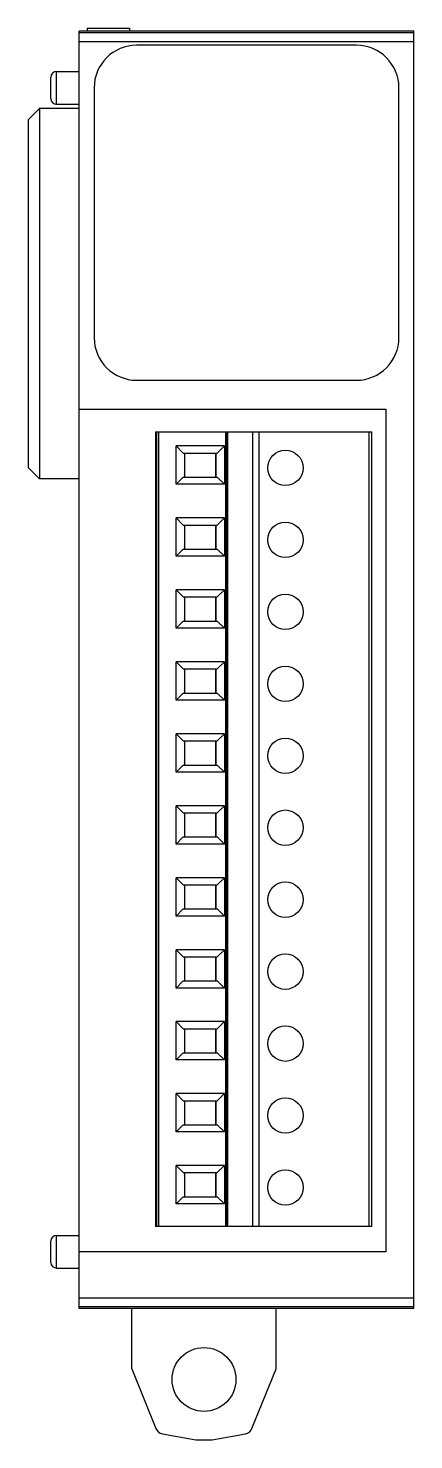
# Model space of a CAD drawing. Header units: millimetres. Extents: x 28.8 to 56, y 8.4 to 107.8.
import ezdxf

# ---------------------------------------------------------------- set-up
doc = ezdxf.new("R2010")
doc.units = ezdxf.units.MM
doc.header["$LTSCALE"] = 7.620631
doc.layers.get('0').update_dxf_attribs({"linetype": 'CONTINUOUS'})

msp = doc.modelspace()

# ---------------------------------------------------------------- linework, layer by layer
at = {"color": 7, "linetype": 'Continuous'}
for p, q in [((32.404, 17.621), (32.404, 107.621)), ((56.004, 107.621), (32.404, 107.621)), ((56.004, 107.492), (32.404, 107.492)), ((32.954, 107.821), (32.954, 107.621)), ((32.954, 107.821), (35.954, 107.821)), ((35.954, 107.821), (35.954, 107.621)), ((56.004, 17.621), (56.004, 107.621)), ((32.404, 106.892), (56.004, 106.892)), ((51.955, 106.621), (36.454, 106.621)), ((30.804, 102.472), (30.804, 104.77)), ((30.804, 104.77), (32.404, 104.77)), ((30.404, 102.872), (30.404, 104.37)), ((33.454, 103.621), (33.454, 86.021)), ((54.954, 86.021), (54.954, 103.621)), ((30.804, 102.472), (32.404, 102.472)), ((28.804, 101.372), (29.604, 102.172)), ((29.604, 102.172), (29.604, 76.07)), ((32.404, 102.172), (29.604, 102.172)), ((28.804, 101.372), (28.804, 76.87)), ((36.454, 83.021), (51.955, 83.021)), ((32.404, 80.989), (54.022, 80.989)), ((54.022, 80.989), (54.022, 21.603)), ((37.789, 79.389), (37.789, 23.389)), ((37.789, 79.389), (53.035, 79.389)), ((37.859, 79.389), (37.859, 23.389)), ((38.011, 23.389), (38.011, 79.389)), ((42.711, 79.389), (42.711, 23.389)), ((42.725, 79.389), (42.725, 23.389)), ((42.812, 23.389), (42.812, 79.389)), ((42.855, 79.389), (42.855, 23.389)), ((44.635, 79.389), (44.635, 23.389)), ((45.087, 23.389), (45.087, 79.389)), ((52.835, 79.389), (52.835, 23.389)), ((53.035, 23.389), (53.035, 79.389)), ((39.246, 75.69), (39.246, 78.39)), ((39.743, 77.89), (39.246, 78.39)), ((42.646, 78.39), (39.246, 78.39)), ((39.743, 77.89), (42.142, 77.89)), ((39.842, 76.19), (39.842, 77.89)), ((42.023, 77.89), (42.023, 76.19)), ((42.042, 77.89), (42.042, 76.19)), ((42.646, 78.39), (42.142, 77.89)), ((42.646, 78.39), (42.646, 75.69)), ((28.804, 76.87), (29.604, 76.07)), ((32.404, 76.07), (29.604, 76.07)), ((39.246, 75.69), (39.743, 76.19)), ((42.646, 75.69), (39.246, 75.69)), ((39.743, 76.19), (42.142, 76.19)), ((42.142, 76.19), (42.646, 75.69)), ((39.246, 70.62), (39.246, 73.32)), ((39.743, 72.82), (39.246, 73.32)), ((42.646, 73.32), (39.246, 73.32)), ((39.743, 72.82), (42.142, 72.82)), ((39.842, 71.12), (39.842, 72.82)), ((42.023, 72.82), (42.023, 71.12)), ((42.042, 72.82), (42.042, 71.12)), ((42.646, 73.32), (42.142, 72.82)), ((42.646, 73.32), (42.646, 70.62)), ((39.246, 70.62), (39.743, 71.12)), ((42.646, 70.62), (39.246, 70.62)), ((39.743, 71.12), (42.142, 71.12)), ((42.142, 71.12), (42.646, 70.62)), ((39.246, 65.55), (39.246, 68.25)), ((39.743, 67.75), (39.246, 68.25)), ((42.646, 68.25), (39.246, 68.25)), ((39.743, 67.75), (42.142, 67.75)), ((39.842, 66.05), (39.842, 67.75)), ((42.023, 67.75), (42.023, 66.05)), ((42.042, 67.75), (42.042, 66.05)), ((42.646, 68.25), (42.142, 67.75)), ((42.646, 68.25), (42.646, 65.55)), ((39.246, 65.55), (39.743, 66.05)), ((39.743, 66.05), (42.142, 66.05)), ((42.142, 66.05), (42.646, 65.55)), ((42.646, 65.55), (39.246, 65.55)), ((39.246, 60.48), (39.246, 63.18)), ((39.743, 62.68), (39.246, 63.18)), ((42.646, 63.18), (39.246, 63.18)), ((39.743, 62.68), (42.142, 62.68)), ((39.842, 60.98), (39.842, 62.68)), ((42.023, 62.68), (42.023, 60.98)), ((42.042, 62.68), (42.042, 60.98)), ((42.646, 63.18), (42.142, 62.68)), ((42.646, 63.18), (42.646, 60.48)), ((39.246, 60.48), (39.743, 60.98)), ((39.743, 60.98), (42.142, 60.98)), ((42.142, 60.98), (42.646, 60.48)), ((42.646, 60.48), (39.246, 60.48)), ((39.246, 55.41), (39.246, 58.11)), ((42.646, 58.11), (39.246, 58.11)), ((39.743, 57.61), (39.246, 58.11)), ((42.646, 58.11), (42.142, 57.61)), ((42.646, 58.11), (42.646, 55.41)), ((39.743, 57.61), (42.142, 57.61)), ((39.842, 55.91), (39.842, 57.61)), ((42.023, 57.61), (42.023, 55.91)), ((42.042, 57.61), (42.042, 55.91)), ((39.246, 55.41), (39.743, 55.91)), ((39.743, 55.91), (42.142, 55.91)), ((42.142, 55.91), (42.646, 55.41)), ((42.646, 55.41), (39.246, 55.41)), ((39.246, 50.34), (39.246, 53.04)), ((42.646, 53.04), (39.246, 53.04)), ((39.743, 52.54), (39.246, 53.04)), ((42.646, 53.04), (42.142, 52.54)), ((42.646, 53.04), (42.646, 50.34)), ((39.743, 52.54), (42.142, 52.54)), ((39.842, 50.84), (39.842, 52.54)), ((42.023, 52.54), (42.023, 50.84)), ((42.042, 52.54), (42.042, 50.84)), ((39.246, 50.34), (39.743, 50.84)), ((39.743, 50.84), (42.142, 50.84)), ((42.142, 50.84), (42.646, 50.34)), ((42.646, 50.34), (39.246, 50.34)), ((42.646, 47.97), (39.246, 47.97)), ((39.743, 47.47), (39.246, 47.97)), ((39.246, 45.27), (39.246, 47.97)), ((42.646, 47.97), (42.142, 47.47)), ((42.646, 47.97), (42.646, 45.27)), ((39.743, 47.47), (42.142, 47.47)), ((39.842, 45.77), (39.842, 47.47)), ((42.023, 47.47), (42.023, 45.77)), ((42.042, 47.47), (42.042, 45.77)), ((39.246, 45.27), (39.743, 45.77)), ((39.743, 45.77), (42.142, 45.77)), ((42.142, 45.77), (42.646, 45.27)), ((42.646, 45.27), (39.246, 45.27)), ((42.646, 42.9), (39.246, 42.9)), ((39.743, 42.4), (39.246, 42.9)), ((39.246, 40.2), (39.246, 42.9)), ((42.646, 42.9), (42.142, 42.4)), ((42.646, 42.9), (42.646, 40.2)), ((39.743, 42.4), (42.142, 42.4)), ((39.842, 40.7), (39.842, 42.4)), ((42.023, 42.4), (42.023, 40.7)), ((42.042, 42.4), (42.042, 40.7)), ((39.246, 40.2), (39.743, 40.7)), ((42.646, 40.2), (39.246, 40.2)), ((39.743, 40.7), (42.142, 40.7)), ((42.142, 40.7), (42.646, 40.2)), ((42.646, 37.83), (39.246, 37.83)), ((39.743, 37.33), (39.246, 37.83)), ((39.246, 35.13), (39.246, 37.83)), ((42.646, 37.83), (42.142, 37.33)), ((42.646, 37.83), (42.646, 35.13)), ((39.743, 37.33), (42.142, 37.33)), ((39.842, 35.63), (39.842, 37.33)), ((42.023, 37.33), (42.023, 35.63)), ((42.042, 37.33), (42.042, 35.63)), ((39.246, 35.13), (39.743, 35.63)), ((42.646, 35.13), (39.246, 35.13)), ((39.743, 35.63), (42.142, 35.63)), ((42.142, 35.63), (42.646, 35.13)), ((42.646, 32.76), (39.246, 32.76)), ((39.743, 32.26), (39.246, 32.76)), ((39.246, 30.06), (39.246, 32.76)), ((39.743, 32.26), (42.142, 32.26)), ((39.842, 30.56), (39.842, 32.26)), ((42.023, 32.26), (42.023, 30.56)), ((42.042, 32.26), (42.042, 30.56)), ((42.646, 32.76), (42.142, 32.26)), ((42.646, 32.76), (42.646, 30.06)), ((39.246, 30.06), (39.743, 30.56)), ((42.646, 30.06), (39.246, 30.06)), ((39.743, 30.56), (42.142, 30.56)), ((42.142, 30.56), (42.646, 30.06)), ((42.646, 27.69), (39.246, 27.69)), ((39.743, 27.19), (39.246, 27.69)), ((39.246, 24.99), (39.246, 27.69)), ((39.743, 27.19), (42.142, 27.19)), ((39.842, 25.49), (39.842, 27.19)), ((42.023, 27.19), (42.023, 25.49)), ((42.042, 27.19), (42.042, 25.49)), ((42.646, 27.69), (42.142, 27.19)), ((42.646, 27.69), (42.646, 24.99)), ((39.246, 24.99), (39.743, 25.49)), ((42.646, 24.99), (39.246, 24.99)), ((39.743, 25.49), (42.142, 25.49)), ((42.142, 25.49), (42.646, 24.99)), ((53.035, 23.389), (37.789, 23.389)), ((30.404, 20.872), (30.404, 22.37)), ((30.804, 22.77), (32.404, 22.77)), ((30.804, 20.472), (30.804, 22.77)), ((54.022, 21.603), (32.404, 21.603)), ((30.804, 20.472), (32.404, 20.472)), ((56.004, 18.35), (32.404, 18.35)), ((32.404, 17.75), (56.004, 17.75)), ((56.004, 17.621), (32.404, 17.621)), ((36.114, 13.371), (36.114, 17.621)), ((46.294, 13.371), (46.294, 17.621)), ((36.114, 13.371), (37.818, 9.154)), ((44.59, 9.154), (46.294, 13.371)), ((38.27, 8.788), (40.634, 8.371)), ((40.634, 8.371), (41.774, 8.371)), ((41.774, 8.371), (44.138, 8.788))]:
    msp.add_line(p, q, dxfattribs=at)
for centre, radius in [((46.947, 76.843), 1.25), ((46.947, 71.773), 1.25), ((46.947, 66.703), 1.25), ((46.947, 61.633), 1.25), ((46.947, 56.563), 1.25), ((46.947, 51.493), 1.25), ((46.947, 46.423), 1.25), ((46.947, 41.353), 1.25), ((46.947, 36.283), 1.25), ((46.947, 31.213), 1.25), ((46.947, 26.143), 1.25), ((41.204, 12.621), 2.25)]:
    msp.add_circle(centre, radius, dxfattribs=at)
for centre, start, end in [((30.804, 104.37), 90, 180), ((30.804, 102.872), 180, 270), ((30.804, 22.37), 90, 180), ((30.804, 20.872), 180, 270)]:
    msp.add_arc(centre, 0.4, start, end, dxfattribs=at)
for centre, major_axis, ratio, start_param, end_param in [((36.455, 103.621), (2.122, -2.122), 0.999695, 8.639532, 10.210024), ((51.954, 103.621), (-2.122, -2.122), 0.999695, 8.639532, 10.210024), ((36.455, 86.021), (2.122, 2.122), 0.999695, 8.639532, 10.210024), ((51.954, 86.021), (-2.122, 2.122), 0.999695, 8.639532, 10.210024), ((38.374, 9.379), (0.6, 0), 0.999925, -2.75762, -1.745329), ((44.034, 9.379), (-0.6, 0), 0.999925, 1.745329, 2.75762)]:
    msp.add_ellipse(centre, major_axis=major_axis, ratio=ratio, start_param=start_param, end_param=end_param, dxfattribs=at)

doc.saveas('drawing.dxf')
